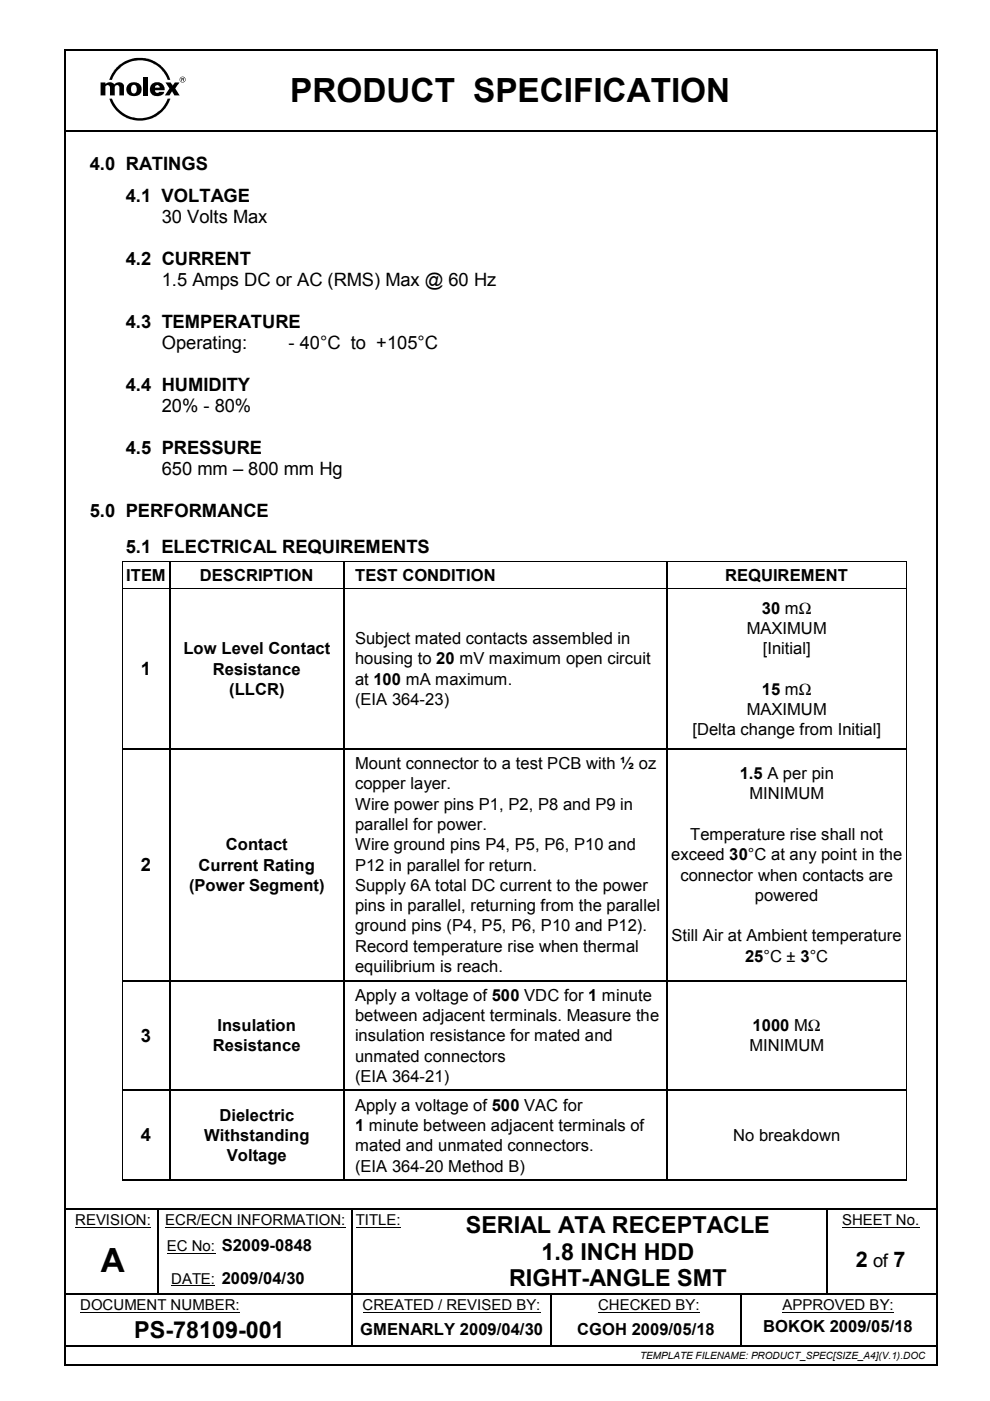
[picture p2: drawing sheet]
<svg xmlns="http://www.w3.org/2000/svg" width="210mm" height="297mm" viewBox="0 0 210 297" stroke-linecap="round" stroke-linejoin="round" font-family="sans-serif">
<defs><g id="words">
<g font-size="7.1">
<text x="61.6" y="21.7">PRODUCT SPECIFICATION</text>
<text x="21.4" y="269.6">A</text>
</g>
<g font-size="5">
<text x="98.8" y="261.4">SERIAL ATA RECEPTACLE</text>
<text x="114.9" y="267">1.8 INCH HDD</text>
<text x="108" y="272.7">RIGHT-ANGLE SMT</text>
<text x="28.5" y="283.7">PS-78109-001</text>
</g>
<g font-size="4.6">
<text x="181.5" y="268.7">2</text>
<text x="189.5" y="268.7">7</text>
</g>
<g font-size="3.9">
<text x="19.1" y="36.1">4.0 RATINGS</text>
<text x="26.7" y="42.8">4.1 VOLTAGE</text>
<text x="34.3" y="47.2">30 Volts Max</text>
<text x="26.7" y="56.1">4.2 CURRENT</text>
<text x="34.3" y="60.7">1.5 Amps DC or AC (RMS) Max @ 60 Hz</text>
<text x="26.7" y="69.5">4.3 TEMPERATURE</text>
<text x="34.3" y="74">Operating:</text>
<text x="61.2" y="74">- 40°C to +105°C</text>
<text x="26.7" y="82.9">4.4 HUMIDITY</text>
<text x="34.3" y="87.4">20% - 80%</text>
<text x="26.7" y="96.3">4.5 PRESSURE</text>
<text x="34.3" y="100.8">650 mm – 800 mm Hg</text>
<text x="19.1" y="109.7">5.0 PERFORMANCE</text>
<text x="26.7" y="117.3">5.1 ELECTRICAL REQUIREMENTS</text>
<text x="29.9" y="143.1">1</text>
<text x="29.9" y="184.6">2</text>
<text x="29.9" y="220.9">3</text>
<text x="29.9" y="242">4</text>
<text x="185.2" y="268.7">of</text>
</g>
<g font-size="3.5">
<text x="26.8" y="123.1">ITEM</text>
<text x="42.4" y="123.1">DESCRIPTION</text>
<text x="75.3" y="123.1">TEST CONDITION</text>
<text x="153.8" y="123.1">REQUIREMENT</text>
<text x="161.6" y="130.1">30 mΩ</text>
<text x="75.3" y="136.6">Subject mated contacts assembled in</text>
<text x="158.4" y="134.4">MAXIMUM</text>
<text x="38.9" y="138.7">Low Level Contact</text>
<text x="45.2" y="143">Resistance</text>
<text x="75.3" y="140.9">housing to 20 mV maximum open circuit</text>
<text x="161.8" y="138.7">[Initial]</text>
<text x="48.6" y="147.4">(LLCR)</text>
<text x="75.3" y="145.2">at 100 mA maximum.</text>
<text x="75.3" y="149.5">(EIA 364-23)</text>
<text x="161.6" y="147.3">15 mΩ</text>
<text x="146.9" y="155.9">[Delta change from Initial]</text>
<text x="158.4" y="151.6">MAXIMUM</text>
<text x="75.3" y="163.1">Mount connector to a test PCB with ½ oz</text>
<text x="75.3" y="167.4">copper layer.</text>
<text x="156.9" y="165.2">1.5 A per pin</text>
<text x="75.3" y="171.7">Wire power pins P1, P2, P8 and P9 in</text>
<text x="159" y="169.5">MINIMUM</text>
<text x="75.3" y="176">parallel for power.</text>
<text x="146.4" y="178.1">Temperature rise shall not</text>
<text x="42.1" y="184.6">Current Rating</text>
<text x="47.9" y="180.3">Contact</text>
<text x="75.3" y="180.3">Wire ground pins P4, P5, P6, P10 and</text>
<text x="75.3" y="184.6">P12 in parallel for return.</text>
<text x="142.4" y="182.4">exceed 30°C at any point in the</text>
<text x="40.1" y="188.8">(Power Segment)</text>
<text x="75.3" y="188.9">Supply 6A total DC current to the power</text>
<text x="144.3" y="186.7">connector when contacts are</text>
<text x="160.1" y="191">powered</text>
<text x="75.3" y="193.2">pins in parallel, returning from the parallel</text>
<text x="75.3" y="197.5">ground pins (P4, P5, P6, P10 and P12).</text>
<text x="75.3" y="201.8">Record temperature rise when thermal</text>
<text x="142.5" y="199.6">Still Air at Ambient temperature</text>
<text x="158" y="203.9">25°C ± 3°C</text>
<text x="75.3" y="206.1">equilibrium is reach.</text>
<text x="75.3" y="212.2">Apply a voltage of 500 VDC for 1 minute</text>
<text x="46.1" y="218.7">Insulation</text>
<text x="75.3" y="216.5">between adjacent terminals. Measure the</text>
<text x="75.3" y="220.8">insulation resistance for mated and</text>
<text x="159.6" y="218.7">1000 MΩ</text>
<text x="45.2" y="222.9">Resistance</text>
<text x="75.3" y="225.1">unmated connectors</text>
<text x="159" y="222.9">MINIMUM</text>
<text x="75.3" y="229.4">(EIA 364-21)</text>
<text x="46.6" y="237.7">Dielectric</text>
<text x="75.3" y="235.5">Apply a voltage of 500 VAC for</text>
<text x="75.3" y="239.8">1 minute between adjacent terminals of</text>
<text x="43.3" y="242">Withstanding</text>
<text x="75.3" y="244.1">mated and unmated connectors.</text>
<text x="155.5" y="241.9">No breakdown</text>
<text x="48.1" y="246.3">Voltage</text>
<text x="75.3" y="248.4">(EIA 364-20 Method B)</text>
<text x="76.4" y="283.1">GMENARLY 2009/04/30</text>
<text x="122.4" y="283.1">CGOH 2009/05/18</text>
<text x="161.9" y="282.4">BOKOK 2009/05/18</text>
</g>
<g font-size="3.2">
<text x="16" y="259.8">REVISION:</text>
<text x="35.1" y="259.8">ECR/ECN INFORMATION:</text>
<text x="75.5" y="259.8">TITLE:</text>
<text x="178.6" y="259.8">SHEET No.</text>
<text x="35.4" y="265.3">EC No: S2009-0848</text>
<text x="36.3" y="272.2">DATE: 2009/04/30</text>
<text x="17" y="277.8">DOCUMENT NUMBER:</text>
<text x="76.9" y="277.8">CREATED / REVISED BY:</text>
<text x="126.9" y="277.8">CHECKED BY:</text>
<text x="165.9" y="277.8">APPROVED BY:</text>
</g>
<text font-size="2.1" x="135.8" y="288">TEMPLATE FILENAME: PRODUCT_SPEC[SIZE_A4](V.1).DOC</text>
</g></defs>
<g fill="none" stroke="#000" stroke-width=".21">
<path d="M25.9 119.9v4.8M26.2 119h9.7M36.1 119h36.7M72.9 119h68.5M141.5 119h50.7M192.3 119.9v4.8M25.9 125.6v33M26 124.8h9.9M36.2 124.8h36.6M73 124.8h68.4M141.6 124.8h50.6M192.3 125.6v33"/>
<path d="M25.9 159.6v48.2M192.3 159.6v48.2M25.9 208.8v22.3M192.3 208.8v22.3M25.9 232.1v18M192.3 232.1v18M16 260.2h16M17 278.2h33.8M35.1 260.2h38.2M35.4 265.7h10.2M36.3 272.6h9.3M75.5 260.2h9.5"/>
<path d="M76.9 278.2h37.7M126.9 278.2h21.5M165.9 278.2h23.7M178.6 260.2h16.4"/>
</g>
<g fill="none" stroke="#000" stroke-width=".34">
<path d="M13.8 10.7v278.6M14 10.5h184.6M198.8 10.7v278.6M14 27.9h184.6M14 256.4h19.5M33.8 256.4h40.8M74.9 256.4h11.8M87 256.4h88.2M175.6 256.4h22.8M74.7 279.1v6.1M116.9 279.1v6.1M14 285.4h60.5"/>
<path d="M14 289.5h184.6M74.9 285.4h41.8M117.1 285.4h39.9M157.3 285.4h40.8"/>
</g>
<g fill="#000">
<path d="M13.6 10.3h.4v.4h-.4zM198.6 10.3h.4v.4h-.4zM25.8 119h.2v.9h-.2zM25.8 119h.2v.1h-.2zM26 119h.2v.1h-.2zM35.9 119.1h.3v.8h-.3zM35.9 119h.2v.1h-.2zM72.8 119.1h.2v.8h-.2zM72.8 119h.1v.1h-.1zM141.4 119.1h.2v.8h-.2zM141.4 119h.1v.1h-.1zM192.2 119h.1v.1h-.1z"/>
<path d="M192.2 119h.2v.9h-.2zM192.2 119h.2v.1h-.2zM25.8 124.7h.2v.9h-.2zM35.9 124.7h.3v.9h-.3zM72.8 124.7h.2v.9h-.2zM141.4 124.7h.2v.9h-.2zM192.2 124.7h.2v.9h-.2zM25.8 158.6h.2v1h-.2zM35.9 158.6h.3v1h-.3zM72.8 158.6h.2v1h-.2zM141.4 158.6h.2v1h-.2zM192.2 158.6h.2v1h-.2z"/>
<path d="M25.8 207.8h.2v1h-.2zM35.9 207.8h.3v1h-.3zM72.8 207.8h.2v1h-.2zM141.4 207.8h.2v1h-.2zM192.2 207.8h.2v1h-.2zM25.8 231.1h.2v1h-.2zM35.9 231.1h.3v1h-.3zM72.8 231.1h.2v1h-.2zM141.4 231.1h.2v1h-.2zM192.2 231.1h.2v1h-.2zM33.5 256.5h.2v.3h-.2zM33.5 256.2h.3v.3h-.3z"/>
<path d="M35.9 250.1h.3v.2h-.3zM72.8 250.1h.2v.2h-.2zM74.6 256.5h.2v.3h-.2zM74.6 256.2h.3v.3h-.3zM86.7 256.2h.3v.3h-.3zM141.4 250.1h.2v.2h-.2zM175.2 256.5h.3v.3h-.3zM175.2 256.2h.4v.3h-.4zM192.2 250.1h.2v.2h-.2zM198.4 256.2h.3v.3h-.3zM33.5 260.5h.2v.9h-.2zM33.5 267.4h.2v.9h-.2z"/>
<path d="M33.5 274.3h.2v.3h-.2zM45.6 274.3h.3v.3h-.3zM74.5 278.6h.4v.5h-.4zM74.6 260.5h.2v.9h-.2zM74.6 267.4h.2v.9h-.2zM74.6 274.3h.2v.5h-.2zM86.7 274.3h.2v.3h-.2zM116.7 278.6h.4v.5h-.4zM116.8 274.6h.2v.2h-.2zM116.8 274.3h.2v.3h-.2zM157 274.6h.2v.2h-.2zM157 274.3h.2v.3h-.2z"/>
<path d="M157 278.6h.2v.5h-.2zM175.2 260.5h.3v.9h-.3zM175.2 267.4h.3v.9h-.3zM175.2 274.3h.3v.3h-.3zM13.6 289.3h.4v.3h-.4zM74.5 285.2h.4v.4h-.4zM116.7 285.2h.4v.4h-.4zM157 285.2h.3v.4h-.3zM198.1 285.2h.4v.4h-.4zM198.4 285.2h.3v.4h-.3zM198.6 289.3h.4v.3h-.4z"/>
</g>
<g fill="none" stroke="#000" stroke-width=".25">
<path d="M36.1 119.9v4.8M72.9 119.9v4.8M141.5 119.9v4.8M36.1 125.6v33M72.9 125.6v33M141.5 125.6v33M26 158.7h9.9M36.1 159.6v48.2M36.2 158.7h36.6M72.9 159.6v48.2M73 158.7h68.4M141.5 159.6v48.2"/>
<path d="M141.6 158.7h50.6M26 207.9h9.9M36.1 208.8v22.3M36.2 207.9h36.6M72.9 208.8v22.3M73 207.9h68.4M141.5 208.8v22.3M141.6 207.9h50.6M26 231.2h9.9M36.1 232.1v18M36.2 231.2h36.6M72.9 232.1v18"/>
<path d="M73 231.2h68.4M141.5 232.1v18M141.6 231.2h50.6M25.8 250.2h10.1M33.6 256.8v3.7M36.2 250.2h36.6M73 250.2h68.4M74.7 256.8v3.7M141.6 250.2h50.6M175.3 256.8v3.7M14 274.4h19.5M33.6 261.4v6"/>
<path d="M33.6 268.3v6M33.7 274.4h11.9M45.9 274.4h28.7M74.7 261.4v6M74.7 268.3v6M74.7 274.8v3.8M74.8 274.4h11.9M86.9 274.4h29.9M116.9 274.8v3.8M117 274.4h40M157.1 274.8v3.8M157.1 279.1v6.1"/>
<path d="M157.2 274.4h18M175.3 261.4v6M175.3 268.3v6M175.5 274.4h23.1"/>
</g>
<g fill="#000">
<path d="M28 18.2a.6 .6 0 0 1 .7-.2 .6 .6 0 0 1 .3 .7 .76 .76 0 0 1-.1 .8 .76 .76 0 0 1-.7 .3 1.35 1.35 0 0 1-.2-1.6zM27.3 17.8a1.52 1.52 0 0 0-.2 2 1.52 1.52 0 0 0 1.8 .5 1.48 1.48 0 0 0 1.1-1.8 1.48 1.48 0 0 0-1.9-1z" fill-rule="evenodd"/>
<path d="M24.8 14.3a6.8 6.8 0 0 1 11.3 2.6h-.5a6.3 6.3 0 0 0-5.9-4.1 6.3 6.3 0 0 0-6 4.1h-.5l.6-1.4z" fill-rule="evenodd"/>
<path d="M32.2 17.8a1.54 1.54 0 0 0-.1 2 1.54 1.54 0 0 0 1.9 .5l.7-.5 .1-.3h-1a.53 .53 0 0 1-.6 .2 .53 .53 0 0 1-.3-.6h2l-.1-.6-.5-.8-.6-.3-.8 .1zM33 18.2a.52 .52 0 0 1 .6-.1 .52 .52 0 0 1 .3 .5h-1z" fill-rule="evenodd"/>
<path d="M35.1 17.5h1.1l.4 .7 .5-.7h1l-.9 1.3 .9 1.4h-1.1l-.5-.9-.6 .9h-.9l.9-1.4z" fill-rule="evenodd"/>
<path d="M38.1 16.9a.65 .65 0 0 1 1.3 0 .65 .65 0 0 1-1.3 0zM38.2 16.9a.55 .55 0 0 0 1.1 0 .55 .55 0 0 0-1.1 0z" fill-rule="evenodd"/>
<path d="M38.6 16.7h.3v.1h-.3zM38.5 16.6v.6h.1v-.3h.2l.1 .3h.1l-.1-.3 .1-.2z" fill-rule="evenodd"/>
<path d="M21.3 17.5h1.1v.4a1.22 1.22 0 0 1 1.9 0 1.19 1.19 0 0 1 2 .2v2.1h-1v-1.8a.5 .5 0 0 0-.5-.4 .5 .5 0 0 0-.5 .4v1.8h-1v-1.8a.52 .52 0 0 0-.4-.4 .52 .52 0 0 0-.5 .3v1.9h-1.1z" fill-rule="evenodd"/>
<path d="M30.4 16.3h1v3.9h-1z" fill-rule="evenodd"/>
<path d="M23.2 20.9h.5a6.3 6.3 0 0 0 6 4.2 6.3 6.3 0 0 0 5.9-4.2h.5a6.8 6.8 0 0 1-5.9 4.7h-1.1a6.8 6.8 0 0 1-5.9-4.7z" fill-rule="evenodd"/>
</g>
<use href="#words"/>
</svg>
